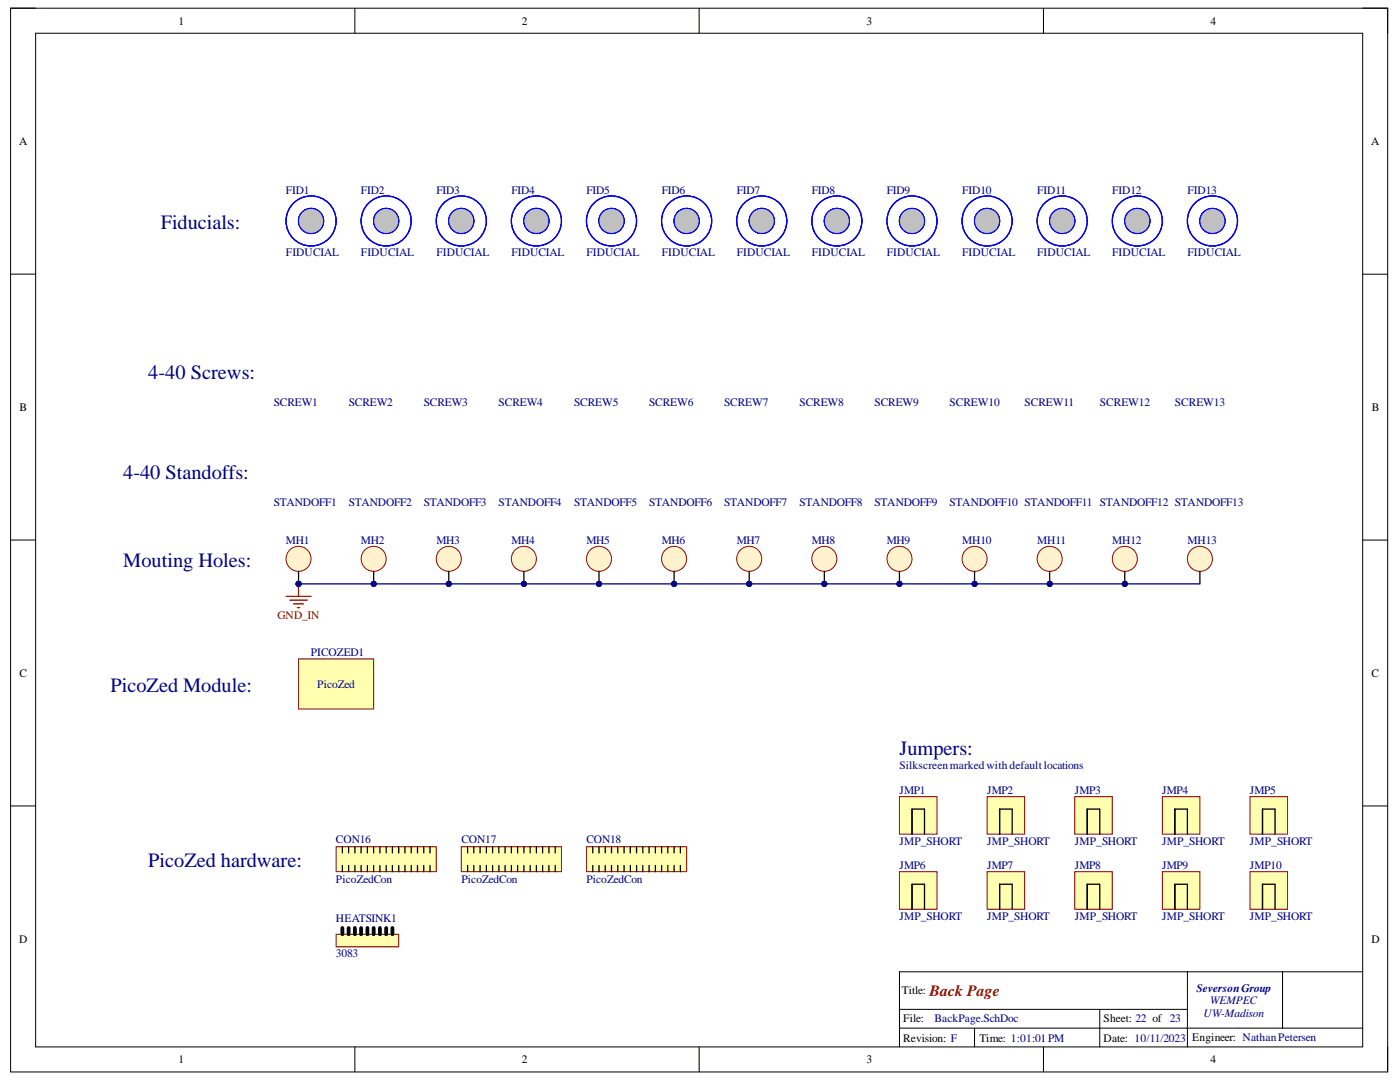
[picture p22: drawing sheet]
<svg xmlns="http://www.w3.org/2000/svg" width="279mm" height="216mm" viewBox="0 0 279 216" stroke-linecap="round" stroke-linejoin="round" font-family="sans-serif">
<defs><g id="words">
<g font-size="4.1" fill="#000080">
<text x="32.1" y="45.7">Fiducials:</text>
<text x="29.6" y="75.6">4-40 Screws:</text>
<text x="24.6" y="95.7">4-40 Standoffs:</text>
<text x="24.6" y="113.2">Mouting Holes:</text>
<text x="22.1" y="138.1">PicoZed Module:</text>
<text x="179.5" y="150.6">Jumpers:</text>
<text x="29.6" y="173.1">PicoZed hardware:</text>
</g>
<text font-size="3.1" fill="#800000" x="185.5" y="198.7">Back Page</text>
<g font-size="2.3">
<text x="35.6" y="4.9">1</text>
<text x="104.2" y="4.9">2</text>
<text x="172.9" y="4.9">3</text>
<text x="241.6" y="4.9">4</text>
<text x="3.8" y="28.9">A</text>
<text x="273.6" y="28.9">A</text>
<text x="3.9" y="82">B</text>
<text x="273.8" y="82">B</text>
<text x="3.9" y="135.1">C</text>
<text x="273.7" y="135.1">C</text>
<text x="3.8" y="188.1">D</text>
<text x="273.7" y="188.1">D</text>
<text x="180" y="198.4">Title:</text>
<text x="180.3" y="203.9">File:</text>
<text x="220.3" y="203.9">Sheet: 22 of 23</text>
<text x="180.3" y="207.9">Revision: F</text>
<text x="195.5" y="207.9">Time: 1:01:01PM</text>
<text x="220.3" y="207.9">Date: 10/11/2023</text>
<text x="237.9" y="207.6">Engineer: NathanPetersen</text>
<text x="35.6" y="212.1">1</text>
<text x="104.2" y="212.1">2</text>
<text x="172.9" y="212.1">3</text>
<text x="241.6" y="212.1">4</text>
</g>
<g font-size="2.3" fill="#000080">
<text x="57.1" y="38.6">FID1</text>
<text x="72" y="38.6">FID2</text>
<text x="87.1" y="38.6">FID3</text>
<text x="102.1" y="38.6">FID4</text>
<text x="117" y="38.6">FID5</text>
<text x="132.1" y="38.6">FID6</text>
<text x="147" y="38.6">FID7</text>
<text x="162" y="38.6">FID8</text>
<text x="177" y="38.6">FID9</text>
<text x="192" y="38.6">FID10</text>
<text x="207" y="38.6">FID11</text>
<text x="222" y="38.6">FID12</text>
<text x="237" y="38.6">FID13</text>
<text x="57.1" y="51.1">FIDUCIAL</text>
<text x="72" y="51.1">FIDUCIAL</text>
<text x="87.1" y="51.1">FIDUCIAL</text>
<text x="102.1" y="51.1">FIDUCIAL</text>
<text x="117" y="51.1">FIDUCIAL</text>
<text x="132.1" y="51.1">FIDUCIAL</text>
<text x="147" y="51.1">FIDUCIAL</text>
<text x="162" y="51.1">FIDUCIAL</text>
<text x="177" y="51.1">FIDUCIAL</text>
<text x="192" y="51.1">FIDUCIAL</text>
<text x="207" y="51.1">FIDUCIAL</text>
<text x="222" y="51.1">FIDUCIAL</text>
<text x="237" y="51.1">FIDUCIAL</text>
<text x="54.6" y="81.1">SCREW1</text>
<text x="69.6" y="81.1">SCREW2</text>
<text x="84.6" y="81.1">SCREW3</text>
<text x="99.5" y="81.1">SCREW4</text>
<text x="114.6" y="81.1">SCREW5</text>
<text x="129.5" y="81.1">SCREW6</text>
<text x="144.5" y="81.1">SCREW7</text>
<text x="159.6" y="81.1">SCREW8</text>
<text x="174.5" y="81.1">SCREW9</text>
<text x="189.5" y="81.1">SCREW10</text>
<text x="204.4" y="81.1">SCREW11</text>
<text x="219.5" y="81.1">SCREW12</text>
<text x="234.5" y="81.1">SCREW13</text>
<text x="54.6" y="101">STANDOFF1</text>
<text x="69.6" y="101">STANDOFF2</text>
<text x="84.6" y="101">STANDOFF3</text>
<text x="99.5" y="101">STANDOFF4</text>
<text x="114.6" y="101">STANDOFF5</text>
<text x="129.5" y="101">STANDOFF6</text>
<text x="144.5" y="101">STANDOFF7</text>
<text x="159.6" y="101">STANDOFF8</text>
<text x="174.5" y="101">STANDOFF9</text>
<text x="189.5" y="101">STANDOFF10 STANDOFF11 STANDOFF12 STANDOFF13</text>
<text x="57.1" y="108.5">MH1</text>
<text x="72" y="108.5">MH2</text>
<text x="87.1" y="108.5">MH3</text>
<text x="102.1" y="108.5">MH4</text>
<text x="117" y="108.5">MH5</text>
<text x="132.1" y="108.5">MH6</text>
<text x="147" y="108.5">MH7</text>
<text x="162" y="108.5">MH8</text>
<text x="177" y="108.5">MH9</text>
<text x="192" y="108.5">MH10</text>
<text x="207" y="108.5">MH11</text>
<text x="222" y="108.5">MH12</text>
<text x="237" y="108.5">MH13</text>
<text x="62.1" y="131">PICOZED1</text>
<text x="63.3" y="137.2">PicoZed</text>
<text x="179.5" y="153.5">Silkscreenmarkedwithdefaultlocations</text>
<text x="179.5" y="158.5">JMP1</text>
<text x="197" y="158.5">JMP2</text>
<text x="214.5" y="158.5">JMP3</text>
<text x="231.9" y="158.5">JMP4</text>
<text x="249.4" y="158.5">JMP5</text>
<text x="67.1" y="168.2">CON16</text>
<text x="92.1" y="168.2">CON17</text>
<text x="117" y="168.2">CON18</text>
<text x="179.5" y="168.7">JMP_SHORT</text>
<text x="179.5" y="173.4">JMP6</text>
<text x="197" y="168.7">JMP_SHORT</text>
<text x="197" y="173.4">JMP7</text>
<text x="214.5" y="168.7">JMP_SHORT</text>
<text x="214.5" y="173.4">JMP8</text>
<text x="231.9" y="168.7">JMP_SHORT</text>
<text x="231.9" y="173.4">JMP9</text>
<text x="249.4" y="168.7">JMP_SHORT</text>
<text x="249.4" y="173.4">JMP10</text>
<text x="67.1" y="176.2">PicoZedCon</text>
<text x="92.1" y="176.2">PicoZedCon</text>
<text x="117" y="176.2">PicoZedCon</text>
<text x="67.1" y="183.9">HEATSINK1</text>
<text x="179.5" y="183.6">JMP_SHORT</text>
<text x="197" y="183.6">JMP_SHORT</text>
<text x="214.5" y="183.6">JMP_SHORT</text>
<text x="231.9" y="183.6">JMP_SHORT</text>
<text x="249.4" y="183.6">JMP_SHORT</text>
<text x="67.1" y="190.9">3083</text>
<text x="238.8" y="197.9">SeversonGroup</text>
<text x="186.5" y="203.9">BackPage.SchDoc</text>
<text x="240.2" y="202.9">UW-Madison</text>
<text x="241.5" y="200.4">WEMPEC</text>
</g>
<text font-size="2.3" fill="#800000" x="55.4" y="123.5">GND_IN</text>
</g></defs>
<path d="M2.1 1.6h274.8v212.3h-274.8z" fill="none" stroke="#000" stroke-width=".2"/>
<path d="M7.1 6.6h264.9v202.3h-264.9z" fill-rule="evenodd" fill="#fff"/>
<g fill="none" stroke="#000" stroke-width=".2">
<path d="M2.1 1.6h5M7.1 6.6h264.9v202.3h-264.9zM70.8 1.6v5M139.5 1.6v5M208.2 1.6v5M272 1.6h4.9v5M2.1 54.7h5M272 54.7h4.9M2.1 107.8h5M272 107.8h4.9M2.1 160.8h5M272 160.8h4.9"/>
<path d="M237 193.9v15M256 193.9v11.3M272 193.9h-92.5v15M70.8 208.9v5M139.5 208.9v5M179.5 201.4h57.5M179.5 205.2h92.5M194.5 205.2v3.7M208.2 208.9v5M219.5 201.4v7.5M276.9 208.9v5"/>
</g>
<path d="M67.1 168.9h20v5h-20z" fill-rule="evenodd" fill="#ffffb0"/>
<path d="M67.1 168.9h20v5h-20z" fill="none" stroke="#800000" stroke-width=".2"/>
<g fill="none" stroke="#000" stroke-width=".25">
<path d="M68.3 168.9v1.3M68.3 172.7v1.2M69.6 168.9v1.3M69.6 172.7v1.2M70.8 168.9v1.3M70.8 172.7v1.2M72.1 168.9v1.3M72.1 172.7v1.2M73.3 168.9v1.3M73.3 172.7v1.2M74.6 168.9v1.3M74.6 172.7v1.2"/>
<path d="M75.8 168.9v1.3M75.8 172.7v1.2M77.1 168.9v1.3M77.1 172.7v1.2M78.3 168.9v1.3M78.3 172.7v1.2M79.6 168.9v1.3M79.6 172.7v1.2M80.8 168.9v1.3M80.8 172.7v1.2M82.1 168.9v1.3M82.1 172.7v1.2"/>
<path d="M83.3 168.9v1.3M83.3 172.7v1.2M84.6 168.9v1.3M84.6 172.7v1.2M85.8 168.9v1.3M85.8 172.7v1.2"/>
</g>
<path d="M92.1 168.9h20v5h-20z" fill-rule="evenodd" fill="#ffffb0"/>
<path d="M92.1 168.9h20v5h-20z" fill="none" stroke="#800000" stroke-width=".2"/>
<g fill="none" stroke="#000" stroke-width=".25">
<path d="M93.3 168.9v1.3M93.3 172.7v1.2M94.6 168.9v1.3M94.6 172.7v1.2M95.8 168.9v1.3M95.8 172.7v1.2M97.1 168.9v1.3M97.1 172.7v1.2M98.3 168.9v1.3M98.3 172.7v1.2M99.6 168.9v1.3M99.6 172.7v1.2"/>
<path d="M100.8 168.9v1.3M100.8 172.7v1.2M102.1 168.9v1.3M102.1 172.7v1.2M103.3 168.9v1.3M103.3 172.7v1.2M104.5 168.9v1.3M104.5 172.7v1.2M105.8 168.9v1.3M105.8 172.7v1.2M107 168.9v1.3M107.1 172.7v1.2"/>
<path d="M108.3 168.9v1.3M108.3 172.7v1.2M109.5 168.9v1.3M109.5 172.7v1.2M110.8 168.9v1.3M110.8 172.7v1.2"/>
</g>
<path d="M117 168.9h20v5h-20z" fill-rule="evenodd" fill="#ffffb0"/>
<path d="M117 168.9h20v5h-20z" fill="none" stroke="#800000" stroke-width=".2"/>
<g fill="none" stroke="#000" stroke-width=".25">
<path d="M118.3 168.9v1.3M118.3 172.7v1.2M119.5 168.9v1.3M119.5 172.7v1.2M120.8 168.9v1.3M120.8 172.7v1.2M122 168.9v1.3M122 172.7v1.2M123.3 168.9v1.3M123.3 172.7v1.2M124.5 168.9v1.3M124.5 172.7v1.2"/>
<path d="M125.8 168.9v1.3M125.8 172.7v1.2M127 168.9v1.3M127 172.7v1.2M128.3 168.9v1.3M128.3 172.7v1.2M129.5 168.9v1.3M129.5 172.7v1.2M130.8 168.9v1.3M130.8 172.7v1.2M132 168.9v1.3M132 172.7v1.2"/>
<path d="M133.3 168.9v1.3M133.3 172.7v1.2M134.5 168.9v1.3M134.5 172.7v1.2M135.8 168.9v1.3M135.8 172.7v1.2"/>
</g>
<path d="M67.1 186.4h12.5v2.5h-12.5z" fill-rule="evenodd" fill="#ffffb0"/>
<path d="M67.1 186.4h12.5v2.5h-12.5z" fill="none" stroke="#800000" stroke-width=".2"/>
<path d="M68.3 185.2v1.2M69.6 185.2v1.2M70.8 185.2v1.2M72.1 185.2v1.2M73.3 185.2v1.2M74.6 185.2v1.2M75.8 185.2v1.2M77.1 185.2v1.2M78.3 185.2v1.2" fill="none" stroke="#000" stroke-width=".76"/>
<circle cx="182" cy="44.1" r="2.5" fill="none" stroke="#00f" stroke-width=".25"/>
<circle cx="182" cy="44.1" r="2.5" fill="#c0c0c0"/>
<circle cx="182" cy="44.1" r="2.5" fill="none" stroke="#00f" stroke-width=".2"/>
<g fill="none" stroke="#00f" stroke-width=".25">
<circle cx="182" cy="44.1" r="5"/>
<circle cx="197" cy="44.1" r="2.5"/>
</g>
<circle cx="197" cy="44.1" r="2.5" fill="#c0c0c0"/>
<circle cx="197" cy="44.1" r="2.5" fill="none" stroke="#00f" stroke-width=".2"/>
<g fill="none" stroke="#00f" stroke-width=".25">
<circle cx="197" cy="44.1" r="5"/>
<circle cx="212" cy="44.1" r="2.5"/>
</g>
<circle cx="212" cy="44.1" r="2.5" fill="#c0c0c0"/>
<circle cx="212" cy="44.1" r="2.5" fill="none" stroke="#00f" stroke-width=".2"/>
<g fill="none" stroke="#00f" stroke-width=".25">
<circle cx="212" cy="44.1" r="5"/>
<circle cx="227" cy="44.1" r="2.5"/>
</g>
<circle cx="227" cy="44.1" r="2.5" fill="#c0c0c0"/>
<circle cx="227" cy="44.1" r="2.5" fill="none" stroke="#00f" stroke-width=".2"/>
<g fill="none" stroke="#00f" stroke-width=".25">
<circle cx="122" cy="44.1" r="2.5"/>
<circle cx="227" cy="44.1" r="5"/>
</g>
<circle cx="122" cy="44.1" r="2.5" fill="#c0c0c0"/>
<circle cx="122" cy="44.1" r="2.5" fill="none" stroke="#00f" stroke-width=".2"/>
<g fill="none" stroke="#00f" stroke-width=".25">
<circle cx="122" cy="44.1" r="5"/>
<circle cx="137" cy="44.1" r="2.5"/>
</g>
<circle cx="137" cy="44.1" r="2.5" fill="#c0c0c0"/>
<circle cx="137" cy="44.1" r="2.5" fill="none" stroke="#00f" stroke-width=".2"/>
<g fill="none" stroke="#00f" stroke-width=".25">
<circle cx="137" cy="44.1" r="5"/>
<circle cx="152" cy="44.1" r="2.5"/>
</g>
<circle cx="152" cy="44.1" r="2.5" fill="#c0c0c0"/>
<circle cx="152" cy="44.1" r="2.5" fill="none" stroke="#00f" stroke-width=".2"/>
<g fill="none" stroke="#00f" stroke-width=".25">
<circle cx="152" cy="44.1" r="5"/>
<circle cx="167" cy="44.1" r="2.5"/>
</g>
<circle cx="167" cy="44.1" r="2.5" fill="#c0c0c0"/>
<circle cx="167" cy="44.1" r="2.5" fill="none" stroke="#00f" stroke-width=".2"/>
<g fill="none" stroke="#00f" stroke-width=".25">
<circle cx="62.1" cy="44.1" r="2.5"/>
<circle cx="167" cy="44.1" r="5"/>
</g>
<circle cx="62.1" cy="44.1" r="2.5" fill="#c0c0c0"/>
<circle cx="62.1" cy="44.1" r="2.5" fill="none" stroke="#00f" stroke-width=".2"/>
<g fill="none" stroke="#00f" stroke-width=".25">
<circle cx="62.1" cy="44.1" r="5"/>
<circle cx="77.1" cy="44.1" r="2.5"/>
</g>
<circle cx="77.1" cy="44.1" r="2.5" fill="#c0c0c0"/>
<circle cx="77.1" cy="44.1" r="2.5" fill="none" stroke="#00f" stroke-width=".2"/>
<g fill="none" stroke="#00f" stroke-width=".25">
<circle cx="77.1" cy="44.1" r="5"/>
<circle cx="92.1" cy="44.1" r="2.5"/>
</g>
<circle cx="92.1" cy="44.1" r="2.5" fill="#c0c0c0"/>
<circle cx="92.1" cy="44.1" r="2.5" fill="none" stroke="#00f" stroke-width=".2"/>
<g fill="none" stroke="#00f" stroke-width=".25">
<circle cx="92.1" cy="44.1" r="5"/>
<circle cx="107" cy="44.1" r="2.5"/>
<circle cx="107.1" cy="44.1" r="2.5"/>
</g>
<circle cx="107" cy="44.1" r="2.5" fill="#c0c0c0"/>
<circle cx="107" cy="44.1" r="2.5" fill="none" stroke="#00f" stroke-width=".2"/>
<circle cx="107.1" cy="44.1" r="5" fill="none" stroke="#00f" stroke-width=".25"/>
<path d="M179.5 159h7.5v7.4h-7.5z" fill-rule="evenodd" fill="#ffffb0"/>
<path d="M179.5 159h7.5v7.4h-7.5z" fill="none" stroke="#800000" stroke-width=".2"/>
<path d="M182 166.4v-5h2.5v5" fill="none" stroke="#000" stroke-width=".25"/>
<path d="M197 159h7.5v7.4h-7.5z" fill-rule="evenodd" fill="#ffffb0"/>
<path d="M197 159h7.5v7.4h-7.5z" fill="none" stroke="#800000" stroke-width=".2"/>
<path d="M199.5 166.4v-5h2.5v5" fill="none" stroke="#000" stroke-width=".25"/>
<path d="M214.5 159h7.5v7.4h-7.5z" fill-rule="evenodd" fill="#ffffb0"/>
<path d="M214.5 159h7.5v7.4h-7.5z" fill="none" stroke="#800000" stroke-width=".2"/>
<path d="M217 166.4v-5h2.5v5" fill="none" stroke="#000" stroke-width=".25"/>
<path d="M232 159h7.5v7.4h-7.5z" fill-rule="evenodd" fill="#ffffb0"/>
<path d="M232 159h7.5v7.4h-7.5z" fill="none" stroke="#800000" stroke-width=".2"/>
<path d="M234.5 166.4v-5h2.5v5" fill="none" stroke="#000" stroke-width=".25"/>
<path d="M249.5 159h7.5v7.4h-7.5z" fill-rule="evenodd" fill="#ffffb0"/>
<path d="M249.5 159h7.5v7.4h-7.5z" fill="none" stroke="#800000" stroke-width=".2"/>
<path d="M252 166.4v-5h2.5v5" fill="none" stroke="#000" stroke-width=".25"/>
<path d="M179.5 173.9h7.5v7.5h-7.5z" fill-rule="evenodd" fill="#ffffb0"/>
<path d="M179.5 173.9h7.5v7.5h-7.5z" fill="none" stroke="#800000" stroke-width=".2"/>
<path d="M182 181.4v-5h2.5v5" fill="none" stroke="#000" stroke-width=".25"/>
<path d="M197 173.9h7.5v7.5h-7.5z" fill-rule="evenodd" fill="#ffffb0"/>
<path d="M197 173.9h7.5v7.5h-7.5z" fill="none" stroke="#800000" stroke-width=".2"/>
<path d="M199.5 181.4v-5h2.5v5" fill="none" stroke="#000" stroke-width=".25"/>
<path d="M214.5 173.9h7.5v7.5h-7.5z" fill-rule="evenodd" fill="#ffffb0"/>
<path d="M214.5 173.9h7.5v7.5h-7.5z" fill="none" stroke="#800000" stroke-width=".2"/>
<path d="M217 181.4v-5h2.5v5" fill="none" stroke="#000" stroke-width=".25"/>
<path d="M232 173.9h7.5v7.5h-7.5z" fill-rule="evenodd" fill="#ffffb0"/>
<path d="M232 173.9h7.5v7.5h-7.5z" fill="none" stroke="#800000" stroke-width=".2"/>
<path d="M234.5 181.4v-5h2.5v5" fill="none" stroke="#000" stroke-width=".25"/>
<path d="M249.5 173.9h7.5v7.5h-7.5z" fill-rule="evenodd" fill="#ffffb0"/>
<path d="M249.5 173.9h7.5v7.5h-7.5z" fill="none" stroke="#800000" stroke-width=".2"/>
<path d="M252 181.4v-5h2.5v5" fill="none" stroke="#000" stroke-width=".25"/>
<circle cx="242" cy="44.1" r="2.5" fill="none" stroke="#00f" stroke-width=".25"/>
<circle cx="242" cy="44.1" r="2.5" fill="#c0c0c0"/>
<circle cx="242" cy="44.1" r="2.5" fill="none" stroke="#00f" stroke-width=".2"/>
<circle cx="242" cy="44.1" r="5" fill="none" stroke="#00f" stroke-width=".25"/>
<circle cx="74.6" cy="116.5" r=".5" fill="#000080"/>
<circle cx="74.6" cy="116.5" r=".5" fill="none" stroke="#000080" stroke-width=".2"/>
<circle cx="74.6" cy="111.5" r="2.5" fill="#fff2cc"/>
<circle cx="74.6" cy="111.5" r="2.5" fill="none" stroke="#980000" stroke-width=".2"/>
<path d="M74.6 114v2.5" fill="none" stroke="#000" stroke-width=".25"/>
<circle cx="74.6" cy="116.5" r=".5" fill="#000080"/>
<circle cx="74.6" cy="116.5" r=".5" fill="none" stroke="#000080" stroke-width=".2"/>
<circle cx="89.6" cy="116.5" r=".5" fill="#000080"/>
<circle cx="89.6" cy="116.5" r=".5" fill="none" stroke="#000080" stroke-width=".2"/>
<circle cx="89.6" cy="111.5" r="2.5" fill="#fff2cc"/>
<circle cx="89.6" cy="111.5" r="2.5" fill="none" stroke="#980000" stroke-width=".2"/>
<path d="M89.6 114v2.5" fill="none" stroke="#000" stroke-width=".25"/>
<circle cx="89.6" cy="116.5" r=".5" fill="#000080"/>
<circle cx="89.6" cy="116.5" r=".5" fill="none" stroke="#000080" stroke-width=".2"/>
<circle cx="104.6" cy="116.5" r=".5" fill="#000080"/>
<circle cx="104.6" cy="116.5" r=".5" fill="none" stroke="#000080" stroke-width=".2"/>
<circle cx="104.6" cy="111.5" r="2.5" fill="#fff2cc"/>
<circle cx="104.6" cy="111.5" r="2.5" fill="none" stroke="#980000" stroke-width=".2"/>
<path d="M104.5 114v2.5" fill="none" stroke="#000" stroke-width=".25"/>
<circle cx="104.6" cy="116.5" r=".5" fill="#000080"/>
<circle cx="104.6" cy="116.5" r=".5" fill="none" stroke="#000080" stroke-width=".2"/>
<circle cx="119.5" cy="116.5" r=".5" fill="#000080"/>
<circle cx="119.5" cy="116.5" r=".5" fill="none" stroke="#000080" stroke-width=".2"/>
<circle cx="119.5" cy="111.5" r="2.5" fill="#fff2cc"/>
<circle cx="119.5" cy="111.5" r="2.5" fill="none" stroke="#980000" stroke-width=".2"/>
<path d="M119.5 114v2.5" fill="none" stroke="#000" stroke-width=".25"/>
<circle cx="119.5" cy="116.5" r=".5" fill="#000080"/>
<circle cx="119.5" cy="116.5" r=".5" fill="none" stroke="#000080" stroke-width=".2"/>
<circle cx="134.5" cy="116.5" r=".5" fill="#000080"/>
<circle cx="134.5" cy="116.5" r=".5" fill="none" stroke="#000080" stroke-width=".2"/>
<circle cx="134.5" cy="111.5" r="2.5" fill="#fff2cc"/>
<circle cx="134.5" cy="111.5" r="2.5" fill="none" stroke="#980000" stroke-width=".2"/>
<path d="M134.5 114v2.5" fill="none" stroke="#000" stroke-width=".25"/>
<circle cx="134.5" cy="116.5" r=".5" fill="#000080"/>
<circle cx="134.5" cy="116.5" r=".5" fill="none" stroke="#000080" stroke-width=".2"/>
<circle cx="149.5" cy="116.5" r=".5" fill="#000080"/>
<circle cx="149.5" cy="116.5" r=".5" fill="none" stroke="#000080" stroke-width=".2"/>
<circle cx="149.5" cy="111.5" r="2.5" fill="#fff2cc"/>
<circle cx="149.5" cy="111.5" r="2.5" fill="none" stroke="#980000" stroke-width=".2"/>
<path d="M149.5 114v2.5" fill="none" stroke="#000" stroke-width=".25"/>
<circle cx="149.5" cy="116.5" r=".5" fill="#000080"/>
<circle cx="149.5" cy="116.5" r=".5" fill="none" stroke="#000080" stroke-width=".2"/>
<circle cx="59.6" cy="116.5" r=".5" fill="#000080"/>
<circle cx="59.6" cy="116.5" r=".5" fill="none" stroke="#000080" stroke-width=".2"/>
<circle cx="59.6" cy="111.5" r="2.5" fill="#fff2cc"/>
<circle cx="59.6" cy="111.5" r="2.5" fill="none" stroke="#980000" stroke-width=".2"/>
<path d="M59.6 114v2.5" fill="none" stroke="#000" stroke-width=".25"/>
<circle cx="59.6" cy="116.5" r=".5" fill="#000080"/>
<circle cx="59.6" cy="116.5" r=".5" fill="none" stroke="#000080" stroke-width=".2"/>
<path d="M57.1 119h5M57.8 119.8h3.5M59.6 116.5v2.5M58.6 120.5h2M59.3 121.2h.5" fill="none" stroke="#800000" stroke-width=".25"/>
<circle cx="59.6" cy="116.5" r=".5" fill="#000080"/>
<circle cx="59.6" cy="116.5" r=".5" fill="none" stroke="#000080" stroke-width=".2"/>
<circle cx="164.5" cy="116.5" r=".5" fill="#000080"/>
<circle cx="164.5" cy="116.5" r=".5" fill="none" stroke="#000080" stroke-width=".2"/>
<circle cx="164.5" cy="111.5" r="2.5" fill="#fff2cc"/>
<circle cx="164.5" cy="111.5" r="2.5" fill="none" stroke="#980000" stroke-width=".2"/>
<path d="M164.5 114v2.5" fill="none" stroke="#000" stroke-width=".25"/>
<circle cx="164.5" cy="116.5" r=".5" fill="#000080"/>
<circle cx="164.5" cy="116.5" r=".5" fill="none" stroke="#000080" stroke-width=".2"/>
<circle cx="179.5" cy="116.5" r=".5" fill="#000080"/>
<circle cx="179.5" cy="116.5" r=".5" fill="none" stroke="#000080" stroke-width=".2"/>
<circle cx="179.5" cy="111.5" r="2.5" fill="#fff2cc"/>
<circle cx="179.5" cy="111.5" r="2.5" fill="none" stroke="#980000" stroke-width=".2"/>
<path d="M179.5 114v2.5" fill="none" stroke="#000" stroke-width=".25"/>
<circle cx="179.5" cy="116.5" r=".5" fill="#000080"/>
<circle cx="179.5" cy="116.5" r=".5" fill="none" stroke="#000080" stroke-width=".2"/>
<circle cx="194.5" cy="116.5" r=".5" fill="#000080"/>
<circle cx="194.5" cy="116.5" r=".5" fill="none" stroke="#000080" stroke-width=".2"/>
<circle cx="194.5" cy="111.5" r="2.5" fill="#fff2cc"/>
<circle cx="194.5" cy="111.5" r="2.5" fill="none" stroke="#980000" stroke-width=".2"/>
<path d="M194.5 114v2.5" fill="none" stroke="#000" stroke-width=".25"/>
<circle cx="194.5" cy="116.5" r=".5" fill="#000080"/>
<circle cx="194.5" cy="116.5" r=".5" fill="none" stroke="#000080" stroke-width=".2"/>
<circle cx="209.5" cy="116.5" r=".5" fill="#000080"/>
<circle cx="209.5" cy="116.5" r=".5" fill="none" stroke="#000080" stroke-width=".2"/>
<circle cx="209.5" cy="111.5" r="2.5" fill="#fff2cc"/>
<circle cx="209.5" cy="111.5" r="2.5" fill="none" stroke="#980000" stroke-width=".2"/>
<path d="M209.5 114v2.5" fill="none" stroke="#000" stroke-width=".25"/>
<circle cx="209.5" cy="116.5" r=".5" fill="#000080"/>
<circle cx="209.5" cy="116.5" r=".5" fill="none" stroke="#000080" stroke-width=".2"/>
<circle cx="224.5" cy="116.5" r=".5" fill="#000080"/>
<circle cx="224.5" cy="116.5" r=".5" fill="none" stroke="#000080" stroke-width=".2"/>
<circle cx="224.5" cy="111.5" r="2.5" fill="#fff2cc"/>
<circle cx="224.5" cy="111.5" r="2.5" fill="none" stroke="#980000" stroke-width=".2"/>
<path d="M224.5 114v2.5" fill="none" stroke="#000" stroke-width=".25"/>
<circle cx="224.5" cy="116.5" r=".5" fill="#000080"/>
<circle cx="224.5" cy="116.5" r=".5" fill="none" stroke="#000080" stroke-width=".2"/>
<circle cx="239.5" cy="111.5" r="2.5" fill="#fff2cc"/>
<circle cx="239.5" cy="111.5" r="2.5" fill="none" stroke="#980000" stroke-width=".2"/>
<path d="M239.5 114v2.5" fill="none" stroke="#000" stroke-width=".25"/>
<path d="M59.6 131.5h15v10h-15z" fill-rule="evenodd" fill="#ffffb0"/>
<path d="M59.6 131.5h15v10h-15z" fill="none" stroke="#800000" stroke-width=".2"/>
<path d="M59.6 116.5h179.9" fill="none" stroke="#000080" stroke-width=".25"/>
<circle cx="59.6" cy="116.5" r=".5" fill="#000080"/>
<circle cx="59.6" cy="116.5" r=".5" fill="none" stroke="#000080" stroke-width=".2"/>
<circle cx="74.6" cy="116.5" r=".5" fill="#000080"/>
<circle cx="74.6" cy="116.5" r=".5" fill="none" stroke="#000080" stroke-width=".2"/>
<circle cx="89.6" cy="116.5" r=".5" fill="#000080"/>
<circle cx="89.6" cy="116.5" r=".5" fill="none" stroke="#000080" stroke-width=".2"/>
<circle cx="104.6" cy="116.5" r=".5" fill="#000080"/>
<circle cx="104.6" cy="116.5" r=".5" fill="none" stroke="#000080" stroke-width=".2"/>
<circle cx="119.5" cy="116.5" r=".5" fill="#000080"/>
<circle cx="119.5" cy="116.5" r=".5" fill="none" stroke="#000080" stroke-width=".2"/>
<circle cx="134.5" cy="116.5" r=".5" fill="#000080"/>
<circle cx="134.5" cy="116.5" r=".5" fill="none" stroke="#000080" stroke-width=".2"/>
<circle cx="149.5" cy="116.5" r=".5" fill="#000080"/>
<circle cx="149.5" cy="116.5" r=".5" fill="none" stroke="#000080" stroke-width=".2"/>
<circle cx="164.5" cy="116.5" r=".5" fill="#000080"/>
<circle cx="164.5" cy="116.5" r=".5" fill="none" stroke="#000080" stroke-width=".2"/>
<circle cx="179.5" cy="116.5" r=".5" fill="#000080"/>
<circle cx="179.5" cy="116.5" r=".5" fill="none" stroke="#000080" stroke-width=".2"/>
<circle cx="194.5" cy="116.5" r=".5" fill="#000080"/>
<circle cx="194.5" cy="116.5" r=".5" fill="none" stroke="#000080" stroke-width=".2"/>
<circle cx="209.5" cy="116.5" r=".5" fill="#000080"/>
<circle cx="209.5" cy="116.5" r=".5" fill="none" stroke="#000080" stroke-width=".2"/>
<circle cx="224.5" cy="116.5" r=".5" fill="#000080"/>
<circle cx="224.5" cy="116.5" r=".5" fill="none" stroke="#000080" stroke-width=".2"/>
<use href="#words"/>
</svg>
